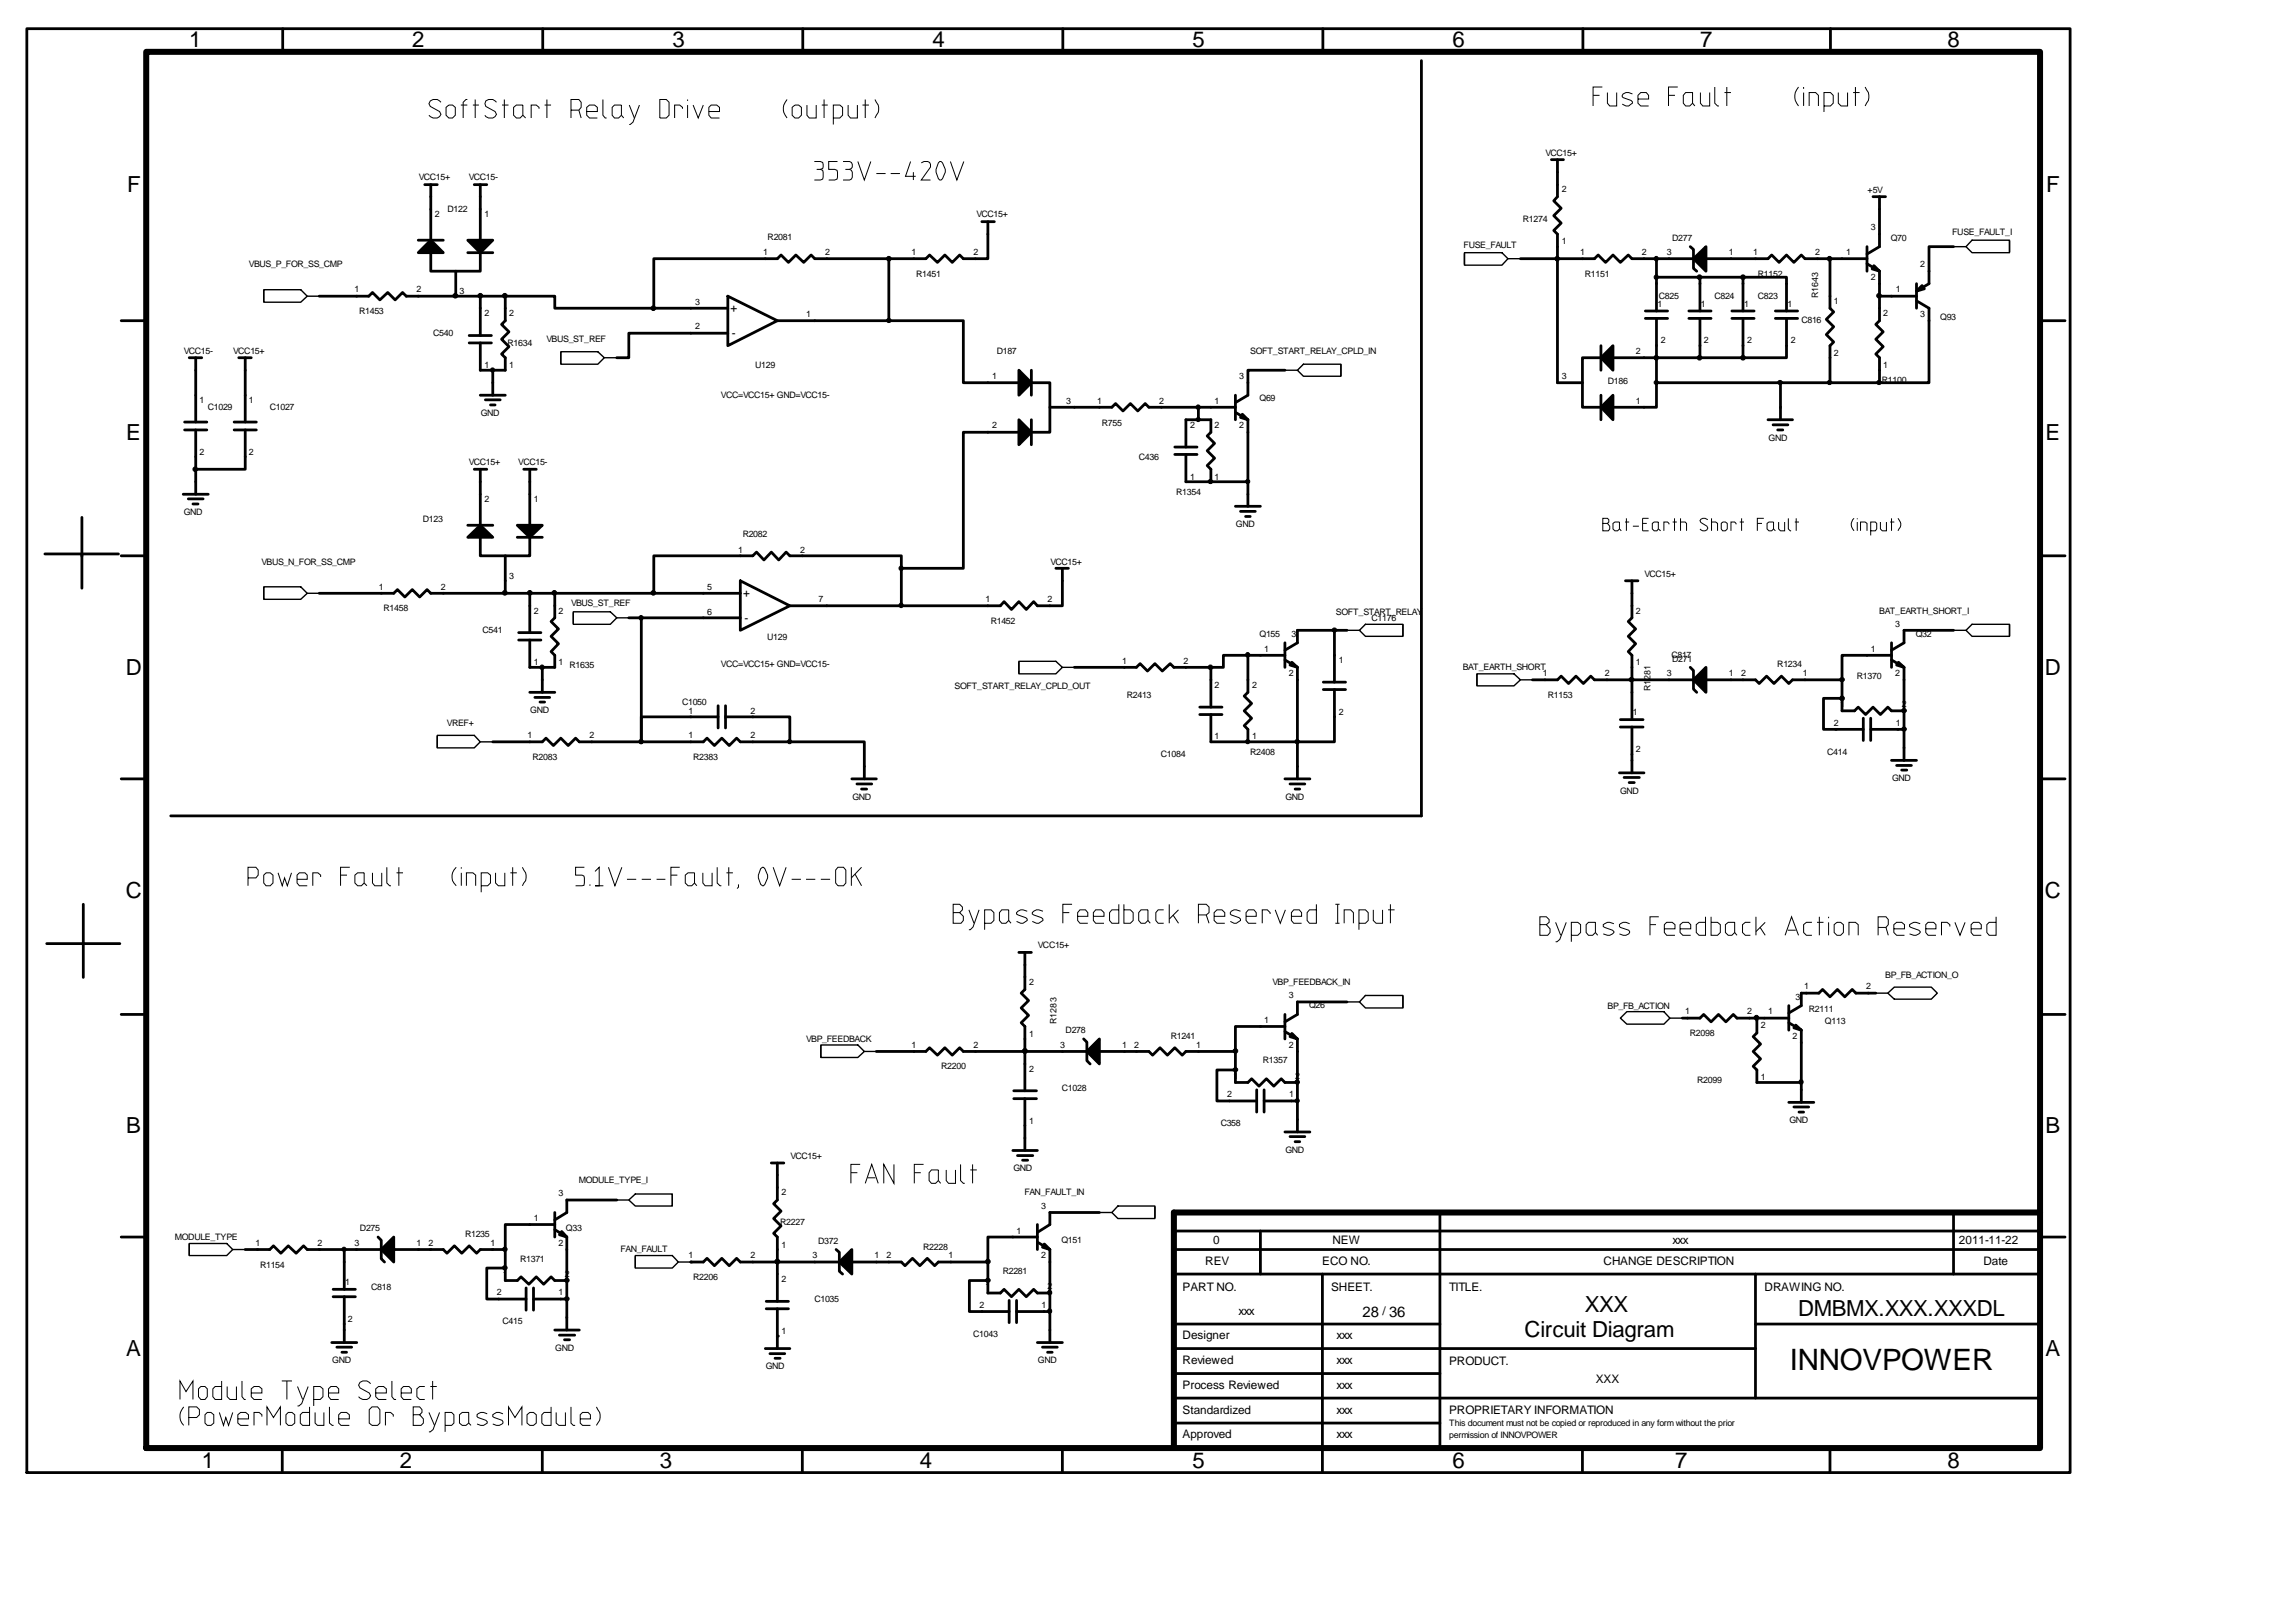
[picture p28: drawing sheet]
<svg xmlns="http://www.w3.org/2000/svg" width="420mm" height="297mm" viewBox="0 0 420 297" stroke-linecap="round" stroke-linejoin="round" font-family="sans-serif">
<defs><g id="words">
<text font-size="5.4" x="327.5" y="250.7">INNOVPOWER</text>
<g font-size="4.1">
<text x="34.6" y="8.5">1</text>
<text x="75.4" y="8.5">2</text>
<text x="123" y="8.5">3</text>
<text x="170.6" y="8.5">4</text>
<text x="218.2" y="8.5">5</text>
<text x="265.8" y="8.5">6</text>
<text x="311.1" y="8.5">7</text>
<text x="356.4" y="8.5">8</text>
<text x="23.3" y="35">F</text>
<text x="374.4" y="35">F</text>
<text x="23.1" y="80.4">E</text>
<text x="374.3" y="80.4">E</text>
<text x="23" y="123.4">D</text>
<text x="374.1" y="123.4">D</text>
<text x="23" y="164.3">C</text>
<text x="374.1" y="164.3">C</text>
<text x="23.1" y="207.3">B</text>
<text x="374.3" y="207.3">B</text>
<text x="279" y="244.7">Circuit Diagram</text>
<text x="290" y="240.1">XXX</text>
<text x="329" y="240.7">DMBMX.XXX.XXXDL</text>
<text x="23.1" y="248.1">A</text>
<text x="374.3" y="248.1">A</text>
<text x="36.9" y="268.5">1</text>
<text x="73.2" y="268.5">2</text>
<text x="120.7" y="268.5">3</text>
<text x="168.3" y="268.5">4</text>
<text x="218.2" y="268.5">5</text>
<text x="265.8" y="268.5">6</text>
<text x="306.5" y="268.5">7</text>
<text x="356.4" y="268.5">8</text>
</g>
<text font-size="2.7" x="249.3" y="240.9">28 36</text>
<g font-size="2.1">
<text x="133.7" y="57.2">+</text>
<text x="133.9" y="61.7">-</text>
<text x="136" y="109.2">+</text>
<text x="136.2" y="113.8">-</text>
<text x="222" y="227.5">0</text>
<text x="243.8" y="227.5">NEW</text>
<text x="306.1" y="227.5">xxx</text>
<text x="358.5" y="227.5">2011-11-22</text>
<text x="220.5" y="231.5">REV</text>
<text x="242" y="231.5">ECO NO.</text>
<text x="293.4" y="231.5">CHANGE DESCRIPTION</text>
<text x="362.9" y="231.5">Date</text>
<text x="216.4" y="236.1">PART NO.</text>
<text x="243.6" y="236.1">SHEET.</text>
<text x="265.2" y="236.1">TITLE.</text>
<text x="322.9" y="236.1">DRAWING NO.</text>
<text x="216.4" y="245">Designer</text>
<text x="226.6" y="240.6">xxx</text>
<text x="244.6" y="245">xxx</text>
<text x="253" y="240.6">/</text>
<text x="216.4" y="249.6">Reviewed</text>
<text x="244.6" y="249.6">xxx</text>
<text x="265.2" y="249.7">PRODUCT.</text>
<text x="216.4" y="254.1">Process Reviewed</text>
<text x="244.6" y="254.1">xxx</text>
<text x="292" y="253.1">XXX</text>
<text x="216.4" y="258.7">Standardized</text>
<text x="216.4" y="263.1">Approved</text>
<text x="244.6" y="263.1">xxx</text>
<text x="244.6" y="258.7">xxx</text>
<text x="265.2" y="258.7">PROPRIETARY INFORMATION</text>
</g>
<g font-size="1.6">
<text x="282.8" y="28.5">VCC15+</text>
<text x="76.6" y="33">VCC15+</text>
<text x="85.8" y="33">VCC15-</text>
<text x="285.8" y="35.2">2</text>
<text x="341.7" y="35.3">+5V</text>
<text x="79.6" y="39.7">2</text>
<text x="81.9" y="38.8">D122</text>
<text x="88.7" y="39.7">1</text>
<text x="178.7" y="39.8">VCC15+</text>
<text x="278.7" y="40.6">R1274</text>
<text x="139.6" y="46.7">1</text>
<text x="140.5" y="43.8">R2081</text>
<text x="151" y="46.7">2</text>
<text x="166.8" y="46.7">1</text>
<text x="178.1" y="46.7">2</text>
<text x="267.8" y="45.4">FUSE_FAULT</text>
<text x="285.8" y="44.7">1</text>
<text x="289.2" y="46.7">1</text>
<text x="300.4" y="46.7">2</text>
<text x="305" y="46.7">3</text>
<text x="306" y="44">D277</text>
<text x="316.3" y="46.7">1</text>
<text x="320.8" y="46.7">1</text>
<text x="332.2" y="46.7">2</text>
<text x="337.8" y="46.7">1</text>
<text x="342.3" y="42.2">3</text>
<text x="346" y="44">Q70</text>
<text x="357.2" y="43.1">FUSE_FAULT_I</text>
<text x="45.6" y="48.9">VBUS_P_FOR_SS_CMP</text>
<text x="64.9" y="53.5">1</text>
<text x="76.2" y="53.5">2</text>
<text x="84.1" y="53.8">3</text>
<text x="167.7" y="50.7">R1451</text>
<text x="290" y="50.7">R1151</text>
<text x="321.7" y="50.7">R1152</text>
<text x="342.3" y="51.2">2</text>
<text x="346.9" y="53.5">1</text>
<text x="351.4" y="48.9">2</text>
<text x="65.7" y="57.5">R1453</text>
<text x="88.7" y="57.8">2</text>
<text x="93.1" y="57.8">2</text>
<text x="127.2" y="55.8">3</text>
<text x="147.5" y="58">1</text>
<text x="303.3" y="56.1">1</text>
<text x="303.5" y="54.7">C825</text>
<text x="311.3" y="56.1">1</text>
<text x="313.7" y="54.7">C824</text>
<text x="319.1" y="56.1">1</text>
<text x="321.7" y="54.7">C823</text>
<text x="327.1" y="56.1">1</text>
<text x="329.6" y="59.2">C816</text>
<text x="332.7" y="54.6" transform="rotate(-90 332.7 54.6)">R1643</text>
<text x="335.6" y="55.6">1</text>
<text x="344.6" y="57.8">2</text>
<text x="351.4" y="58">3</text>
<text x="355" y="58.6">Q93</text>
<text x="33.6" y="64.8">VCC15-</text>
<text x="42.7" y="64.8">VCC15+</text>
<text x="79.3" y="61.5">C540</text>
<text x="92.9" y="63.3">R1634</text>
<text x="100" y="62.6">VBUS_ST_REF</text>
<text x="127.2" y="60.3">2</text>
<text x="182.4" y="64.7">D187</text>
<text x="228.8" y="64.8">SOFT_START_RELAY_CPLD_IN</text>
<text x="299.3" y="64.8">2</text>
<text x="303.9" y="62.8">2</text>
<text x="311.8" y="62.8">2</text>
<text x="319.7" y="62.8">2</text>
<text x="327.7" y="62.8">2</text>
<text x="335.6" y="65.1">2</text>
<text x="88.7" y="67.4">1</text>
<text x="93.1" y="67.4">1</text>
<text x="138.2" y="67.4">U129</text>
<text x="181.5" y="69.3">1</text>
<text x="226.7" y="69.3">3</text>
<text x="285.8" y="69.3">3</text>
<text x="294.2" y="70.3">D186</text>
<text x="344.4" y="70.1">R1100</text>
<text x="344.6" y="67.4">1</text>
<text x="36.5" y="73.7">1</text>
<text x="38" y="75.1">C1029</text>
<text x="45.6" y="73.7">1</text>
<text x="49.4" y="75.1">C1027</text>
<text x="88" y="76">GND</text>
<text x="131.9" y="72.8">VCC=VCC15+ GND=VCC15-</text>
<text x="195.1" y="73.9">3</text>
<text x="200.8" y="73.9">1</text>
<text x="201.6" y="77.9">R755</text>
<text x="212.1" y="73.9">2</text>
<text x="222.3" y="73.9">1</text>
<text x="230.5" y="73.4">Q69</text>
<text x="299.3" y="73.9">1</text>
<text x="36.5" y="83.2">2</text>
<text x="45.6" y="83.2">2</text>
<text x="181.5" y="78.4">2</text>
<text x="217.8" y="78.2">2</text>
<text x="222.3" y="78.2">2</text>
<text x="226.7" y="78.4">2</text>
<text x="323.6" y="80.6">GND</text>
<text x="85.8" y="85.1">VCC15+</text>
<text x="94.8" y="85.1">VCC15-</text>
<text x="208.4" y="84.1">C436</text>
<text x="217.8" y="87.8">1</text>
<text x="222.3" y="87.8">1</text>
<text x="33.6" y="94.2">GND</text>
<text x="77.4" y="95.5">D123</text>
<text x="88.7" y="91.9">2</text>
<text x="97.7" y="91.9">1</text>
<text x="215.2" y="90.5">R1354</text>
<text x="135.1" y="101.1">1</text>
<text x="135.9" y="98.3">R2082</text>
<text x="146.4" y="101.1">2</text>
<text x="226.2" y="96.4">GND</text>
<text x="47.8" y="103.4">VBUS_N_FOR_SS_CMP</text>
<text x="69.3" y="107.9">1</text>
<text x="80.7" y="107.9">2</text>
<text x="93.1" y="105.9">3</text>
<text x="129.4" y="107.9">5</text>
<text x="192.2" y="103.3">VCC15+</text>
<text x="300.9" y="105.5">VCC15+</text>
<text x="70.2" y="111.8">R1458</text>
<text x="97.7" y="112.3">2</text>
<text x="102.2" y="112.3">2</text>
<text x="104.5" y="110.9">VBUS_ST_REF</text>
<text x="129.4" y="112.4">6</text>
<text x="149.8" y="110.1">7</text>
<text x="180.4" y="110.1">1</text>
<text x="191.7" y="110.1">2</text>
<text x="244.4" y="112.4">SOFT_START_RELAY</text>
<text x="251" y="113.6">C1176</text>
<text x="299.3" y="112.3">2</text>
<text x="343.8" y="112.3">BAT_EARTH_SHORT_I</text>
<text x="88.3" y="115.8">C541</text>
<text x="140.4" y="117.2">U129</text>
<text x="181.3" y="114.1">R1452</text>
<text x="230.5" y="116.5">Q155</text>
<text x="231.3" y="119.2">1</text>
<text x="236.3" y="116.5">3</text>
<text x="342.3" y="119.2">1</text>
<text x="346.8" y="114.6">3</text>
<text x="350.5" y="116.5">Q32</text>
<text x="97.7" y="121.7">1</text>
<text x="102.2" y="121.7">1</text>
<text x="104.2" y="122.2">R1635</text>
<text x="131.9" y="122.1">VCC=VCC15+ GND=VCC15-</text>
<text x="174.7" y="126">SOFT_START_RELAY_CPLD_OUT</text>
<text x="205.3" y="121.5">1</text>
<text x="216.6" y="121.5">2</text>
<text x="222.3" y="125.8">2</text>
<text x="229.1" y="125.8">2</text>
<text x="235.8" y="123.7">2</text>
<text x="245" y="121.3">1</text>
<text x="267.6" y="122.6">BAT_EARTH_SHORT</text>
<text x="282.3" y="123.7">1</text>
<text x="293.6" y="123.7">2</text>
<text x="299.3" y="121.7">1</text>
<text x="305" y="123.7">3</text>
<text x="305.8" y="120.4">C817</text>
<text x="306" y="121.1">D271</text>
<text x="316.3" y="123.7">1</text>
<text x="318.6" y="123.7">2</text>
<text x="325.2" y="122.1">R1234</text>
<text x="329.9" y="123.7">1</text>
<text x="339.8" y="124.3">R1370</text>
<text x="346.8" y="123.7">2</text>
<text x="97" y="130.5">GND</text>
<text x="124.8" y="129">C1050</text>
<text x="126" y="130.5">1</text>
<text x="137.3" y="130.5">2</text>
<text x="206.2" y="127.8">R2413</text>
<text x="245" y="130.8">2</text>
<text x="283.2" y="127.8">R1153</text>
<text x="298.8" y="130.9">1</text>
<text x="302" y="126.5" transform="rotate(-90 302 126.5)">R1281</text>
<text x="336.7" y="129.4">1</text>
<text x="348" y="129.4">2</text>
<text x="81.8" y="132.7">VREF+</text>
<text x="96.5" y="135">1</text>
<text x="107.9" y="135">2</text>
<text x="126" y="135">1</text>
<text x="137.3" y="135">2</text>
<text x="222.3" y="135.3">1</text>
<text x="229.1" y="135.3">1</text>
<text x="299.3" y="137.6">2</text>
<text x="335.6" y="132.7">2</text>
<text x="346.9" y="132.7">1</text>
<text x="97.5" y="139">R2083</text>
<text x="126.8" y="139">R2383</text>
<text x="212.4" y="138.5">C1084</text>
<text x="228.8" y="138.1">R2408</text>
<text x="334.4" y="138.1">C414</text>
<text x="346.2" y="142.9">GND</text>
<text x="156" y="146.3">GND</text>
<text x="235.2" y="146.3">GND</text>
<text x="296.4" y="145.2">GND</text>
<text x="189.9" y="173.5">VCC15+</text>
<text x="345" y="178.9">BP_FB_ACTION_O</text>
<text x="188.3" y="180.2">2</text>
<text x="232.8" y="180.2">VBP_FEEDBACK_IN</text>
<text x="235.8" y="182.6">3</text>
<text x="239.5" y="184.5">Q26</text>
<text x="294.1" y="184.7">BP_FB_ACTION</text>
<text x="308.4" y="185.6">1</text>
<text x="319.7" y="185.6">2</text>
<text x="323.5" y="185.6">1</text>
<text x="328.5" y="182.9">3</text>
<text x="330.1" y="181">1</text>
<text x="331" y="185.1">R2111</text>
<text x="341.5" y="181">2</text>
<text x="147.5" y="190.6">VBP_FEEDBACK</text>
<text x="166.8" y="191.7">1</text>
<text x="178.1" y="191.7">2</text>
<text x="188.3" y="189.7">1</text>
<text x="193.3" y="187.4" transform="rotate(-90 193.3 187.4)">R1283</text>
<text x="194" y="191.7">3</text>
<text x="195" y="189.1">D278</text>
<text x="205.3" y="191.7">1</text>
<text x="207.5" y="191.7">2</text>
<text x="214.2" y="190.1">R1241</text>
<text x="218.9" y="191.7">1</text>
<text x="231.3" y="187.2">1</text>
<text x="235.8" y="191.7">2</text>
<text x="309.2" y="189.6">R2098</text>
<text x="322.2" y="188.1">2</text>
<text x="328" y="190.1">2</text>
<text x="333.9" y="187.4">Q113</text>
<text x="172.2" y="195.7">R2200</text>
<text x="188.3" y="196.1">2</text>
<text x="225.7" y="197.4">1</text>
<text x="231.1" y="194.6">R1357</text>
<text x="237" y="197.4">2</text>
<text x="322.2" y="197.6">1</text>
<text x="194.3" y="199.6">C1028</text>
<text x="224.5" y="200.7">2</text>
<text x="235.9" y="200.7">1</text>
<text x="310.6" y="198.1">R2099</text>
<text x="188.3" y="205.6">1</text>
<text x="223.4" y="206">C358</text>
<text x="327.4" y="205.4">GND</text>
<text x="144.6" y="212">VCC15+</text>
<text x="185.4" y="214.3">GND</text>
<text x="235.2" y="210.9">GND</text>
<text x="102.2" y="218.9">3</text>
<text x="105.9" y="216.4">MODULE_TYPE_I</text>
<text x="143" y="218.7">2</text>
<text x="187.5" y="218.7">FAN_FAULT_IN</text>
<text x="190.5" y="221.1">3</text>
<text x="32" y="226.8">MODULE_TYPE</text>
<text x="46.7" y="227.9">1</text>
<text x="58.1" y="227.9">2</text>
<text x="64.9" y="227.9">3</text>
<text x="65.9" y="225.3">D275</text>
<text x="76.2" y="227.9">1</text>
<text x="78.4" y="227.9">2</text>
<text x="85.1" y="226.3">R1235</text>
<text x="89.8" y="227.9">1</text>
<text x="97.7" y="223.4">1</text>
<text x="102.2" y="227.9">2</text>
<text x="103.6" y="225.2">Q33</text>
<text x="142.8" y="224.1">R2227</text>
<text x="149.7" y="227.6">D372</text>
<text x="186" y="225.7">1</text>
<text x="194.2" y="227.5">Q151</text>
<text x="47.6" y="231.9">R1154</text>
<text x="92" y="233.6">1</text>
<text x="95.2" y="230.8">R1371</text>
<text x="103.4" y="233.6">2</text>
<text x="113.5" y="229.1">FAN_FAULT</text>
<text x="126" y="230.2">1</text>
<text x="137.3" y="230.2">2</text>
<text x="143" y="228.3">1</text>
<text x="148.7" y="230.2">3</text>
<text x="160" y="230.2">1</text>
<text x="162.2" y="230.2">2</text>
<text x="168.9" y="228.6">R2228</text>
<text x="173.6" y="230.2">1</text>
<text x="183.5" y="233.1">R2281</text>
<text x="190.5" y="230.2">2</text>
<text x="63.2" y="235.1">1</text>
<text x="67.9" y="236">C818</text>
<text x="90.9" y="237">2</text>
<text x="102.2" y="237">1</text>
<text x="126.8" y="234.2">R2206</text>
<text x="143" y="234.5">2</text>
<text x="149" y="238.2">C1035</text>
<text x="179.2" y="239.3">2</text>
<text x="180.3" y="235.9">1</text>
<text x="190.6" y="239.3">1</text>
<text x="191.7" y="235.9">2</text>
<text x="63.7" y="241.8">2</text>
<text x="92" y="242.2">C415</text>
<text x="143" y="244.1">1</text>
<text x="178.1" y="244.5">C1043</text>
<text x="60.8" y="249.4">GND</text>
<text x="101.6" y="247.1">GND</text>
<text x="140.1" y="250.5">GND</text>
<text x="189.9" y="249.4">GND</text>
<text x="265.2" y="260.9">This document must not be copied or reproduced in any form without the prior</text>
<text x="265.2" y="263.1">permission of INNOVPOWER</text>
</g>
</g></defs>
<g fill="none" stroke="#000" stroke-width=".51">
<path d="M4.9 5.2h373.9v264.2h-373.9zM51.7 5.2v4.1M99.3 5.2v4.1M146.9 5.2v4.1M194.5 5.2v4.1M242.1 5.2v4.1M260.1 11.1v138.2h-228.9M289.6 5.2v4.1M334.9 5.2v4.1M77.7 33.8h2.3M78.8 33.8v10.1M86.8 33.8h2.3"/>
<path d="M87.9 33.8v10.1M283.9 29.2h2.2M285 29.2v6.8l-.7 .7 1.4 1.4-1.4 1.4 1.4 1.3-1.4 1.4 .7 .6v27.2h4.6M342.7 36h2.3M343.9 36v9.1l-2.3 1.4M22.2 58.7h4.6M58.4 54.2h9.1l.7-.7 1.3 1.4 1.5-1.4 1.3 1.4 1.4-1.4 .6 .7h27.2v2.2h31.7M76.5 43.9h4.6M78.8 46.2v3.4h9.1v-3.4M83.4 49.6v4.6M85.6 46.2h4.6M87.9 54.2v7.2"/>
<path d="M92.5 54.2v4.5l-.7 .7 1.3 1.3-1.3 1.4 1.3 1.3-1.3 1.4 .7 .6v2.3h-4.6v-5M133.2 54.2l9 4.5-9 4.5zM142.2 58.7h34.1v11.3h11.2M162.6 47.3v11.4M179.7 40.6h2.2M180.8 40.6v6.7h-4.5l-.7-.6-1.4 1.3-1.3-1.3-1.4 1.3-1.4-1.3-.7 .6h-20.3l-.7-.6-1.3 1.3-1.5-1.3-1.3 1.3-1.4-1.3-.7 .6h-22.6v9.1M278.2 47.3h13.6l.6-.6 1.4 1.3 1.3-1.3 1.4 1.3 1.4-1.3 .7 .6h11.3M301.1 56.9h4M301.1 58.3h4M303.1 58.3v16.2h-9.1M303.1 50.7h23.8v6.2M303.1 47.3v9.6"/>
<path d="M309 56.9h4.1M309 58.3h4.1M309.3 45.1l.6 .5v3.5l.6 .5M311.1 50.7v6.2M311.1 58.3v7.1M312.2 47.3h11.3l.7-.6 1.3 1.3 1.4-1.3 1.4 1.3 1.3-1.3 .7 .6h11.3M316.9 56.9h4.1M316.9 58.3h4.1M318.9 50.7v6.2M318.9 58.3v7.1M324.9 56.9h4M324.9 58.3h4"/>
<path d="M326.9 58.3v7.1h-32.9M334.9 47.3v9.1l.6 .7-1.3 1.3 1.3 1.4-1.3 1.4 1.3 1.4-.6 .6v6.8M341.6 48.3l2.3 1.3v9.1l-.7 .7 1.4 1.3-1.4 1.4 1.4 1.3-1.4 1.4 .7 .6v4.6M341.6 45.1v4.5M343.9 54.2h6.8M350.7 55l2.3 1.4v13.6h-49.9M350.7 51.9v4.5M357.5 45.1h-4.5v6.8l-2.3 1.4M373.3 58.7h4.6M33.8 78.7h4M33.8 77.2h4M34.6 65.4h2.3"/>
<path d="M35.8 65.4v11.8M35.8 78.7v11.7M42.8 78.7h4.1M42.8 77.2h4.1M43.7 65.4h2.3M44.9 78.7v7.2h-9.1M44.9 65.4v11.8M85.9 62.7h4M85.9 61.4h4M87.9 72.3h4.6M88.8 73.2h2.7M89.7 74.1h.9"/>
<path d="M90.2 67.7v4.6M133.2 61h-18.1v4.4h-2.2M187.5 79.1h-11.2v24.9h-11.4M188.7 70h3.4v9.1h-3.4M188.7 67.7v4.6M188.7 76.8v4.6M192.1 74.5h11.4l.6-.7 1.4 1.4 1.3-1.4 1.4 1.4 1.3-1.4 .7 .7h15.9M219.3 74.5v2.3M226.1 75.4l2.2 1.4v15.8M226.1 72.3v4.5M235.1 67.7h-6.8v4.6l-2.2 1.4M292.9 65.4h-3.3v9.1h3.3"/>
<path d="M292.9 63.2v4.5M292.9 72.3v4.5M323.5 76.8h4.5M324.4 77.7h2.8M325.3 78.7h.9M325.8 70v6.8M15 94.7v12.9M33.5 90.4h4.6M34.5 91.3h2.7M35.3 92.2h.9M85.6 96.1h4.6M86.8 85.9h2.3"/>
<path d="M87.9 98.3v3.4h9v-3.4M87.9 85.9v10.2M94.7 98.3h4.5M95.8 85.9h2.3M96.9 85.9v10.2M215 83.1h4M215 81.8h4M217 83.1v5h11.3M217 81.8v-5h4.6v2.3l-.7 .7 1.3 1.3-1.3 1.4 1.3 1.3-1.3 1.4 .7 .7v2.2M226.1 92.6h4.5M227 93.6h2.7M227.9 94.5h.9"/>
<path d="M8.2 101.3h13.5M22.2 101.7h4.6M58.4 108.5h13.7l.6-.6 1.4 1.3 1.3-1.3 1.4 1.3 1.3-1.3 .7 .6h56.7M92.5 101.7v6.8M94.9 117.1h4.1M94.9 115.7h4.1M96.9 108.5v7.2M101.5 108.5v4.5l-.7 .7 1.4 1.4-1.4 1.3 1.4 1.4-1.4 1.4 .7 .7v2.2h-4.6v-5M115.1 113h20.4M117.3 113v22.7v-4.6h14.1M119.6 108.5v-6.8h18.2l.6-.7 1.4 1.4 1.3-1.4 1.4 1.4 1.3-1.4 .7 .7h20.4v9.1M135.5 106.3l9 4.5-9 4.5z"/>
<path d="M193.2 104h2.3M194.4 104v6.8h-4.6l-.7-.7-1.3 1.4-1.4-1.4-1.3 1.4-1.4-1.4-.7 .7h-38.5M228.3 119.9v6.8l-.6 .6 1.3 1.4-1.3 1.3 1.3 1.4-1.3 1.4 .6 .6v2.3M235.1 119.9h-11.2v2.2h-9.1l-.7-.7-1.4 1.4-1.4-1.4-1.3 1.4-1.4-1.4-.7 .7h-11.3M235.1 117.6v4.5M244.2 115.3v9.5M246.5 115.3h-9.1v2.3l-2.3 1.4M297.4 106.3h2.3M298.6 106.3v6.7l-.7 .7 1.4 1.4-1.4 1.3 1.4 1.4-1.4 1.4 .7 .7v11.8M346.1 119.9h-9v4.5h-9.1l-.7 .7-1.3-1.4-1.4 1.4-1.3-1.4-1.4 1.4-.7-.7h-9M346.1 117.6v4.5M357.5 115.3h-9.1v2.3l-2.3 1.4"/>
<path d="M373.3 101.7h4.6M90.2 135.7h9l.7-.7 1.4 1.4 1.3-1.4 1.4 1.4 1.3-1.4 .7 .7h22.7l.7-.7 1.3 1.4 1.4-1.4 1.3 1.4 1.4-1.4 .7 .7h22.7v6.8M96.9 126.7h4.6M97.9 127.6h2.7M98.8 128.4h.9M99.2 122.1v4.6M131.4 129.1v4.1M132.8 131.1h11.7v4.6M132.8 129.1v4.1M219.5 130.7h4.1M219.5 129.4h4.1M221.6 122.1v7.3"/>
<path d="M235.1 120.7l2.3 1.4v20.4M242.1 124.8h4.1M242.1 126.2h4.1M244.2 126.2v9.5h-22.6v-5M280.4 124.4h4.6l.7-.7 1.3 1.4 1.4-1.4 1.3 1.4 1.4-1.4 .7 .7h18.1M296.5 131.7h4.2M296.5 133h4.2M298.6 133v8.4M309.3 122.1l.6 .6v3.4l.6 .6M337.1 124.4v5.6h2.2l.7-.6 1.4 1.3 1.3-1.3 1.4 1.3 1.3-1.3 .7 .6h2.3M337.1 127.8h-3.4v5.6h7.3M341 131.4v4.1"/>
<path d="M342.3 133.4h6.1M342.3 131.4v4.1M346.1 120.7l2.3 1.4v17M346.1 139.1h4.6M22.2 142.5h4.6M155.9 142.5h4.5M156.8 143.4h2.7M157.6 144.4h1M235.1 142.5h4.6M236.1 143.4h2.7M237 144.4h.8M296.3 141.4h4.5"/>
<path d="M297.2 142.2h2.8M298.1 143.2h.9M347 140h2.8M348 140.9h.9M373.3 142.5h4.6M8.6 172.6h13.3M15.2 165.4v13.4M186.4 174.2h2.3M187.5 174.2v6.8l-.6 .7 1.3 1.3-1.3 1.4 1.3 1.4-1.3 1.3 .6 .7v11.8M22.2 185.6h4.6M160.4 192.4h9l.7-.7 1.4 1.3 1.4-1.3 1.3 1.3 1.4-1.3 .7 .7h22.6M185.5 199.6h4.2"/>
<path d="M198.3 190.1l.6 .6v3.4l.6 .5M226.1 192.4v5.6h2.2l.7-.6 1.4 1.3 1.3-1.3 1.4 1.3 1.3-1.3 .7 .6h2.3M226.1 195.7h-3.4v5.7h7.3M230 199.4v4.1M231.3 199.4v4.1M235.1 187.8h-9v4.6h-9.1l-.7 .6-1.3-1.3-1.4 1.3-1.3-1.3-1.4 1.3-.7-.6h-9M235.1 188.7l2.3 1.4v17M235.1 185.6v4.5M246.5 183.3h-9.1v2.3l-2.3 1.3M307.8 186.3h3.3l.6-.7 1.4 1.3 1.4-1.3 1.3 1.3 1.4-1.3 .6 .7h9.5M321.5 186.3v2.7l-.7 .7 1.4 1.3-1.4 1.4 1.4 1.3-1.4 1.4 .7 .6v2.3h8.1M327.3 187.1l2.3 1.4v13.2"/>
<path d="M327.3 184v4.5M343.2 181.7h-3.6l-.7-.7-1.3 1.4-1.4-1.4-1.3 1.4-1.4-1.4-.7 .7h-3.2v2.3l-2.3 1.3M373.3 185.6h4.6M112.9 219.5h-9.2v2.3l-2.2 1.4M141.1 212.8h2.3M142.2 212.8v6.7l-.6 .7 1.3 1.4-1.3 1.3 1.3 1.4-1.3 1.3 .6 .7v11.8M185.3 210.5h4.5M185.5 201h4.2M186.2 211.4h2.8M187.1 212.3h.9M187.5 201v9.5M231.3 201.4h6.1"/>
<path d="M235.1 207.1h4.6M236.1 207.9h2.7M237 208.9h.8M327.3 201.7h4.6M328.3 202.5h2.7M329.2 203.5h.8M22.2 226.3h4.6M44.9 228.6h4.5l.6-.7 1.4 1.4 1.3-1.4 1.5 1.4 1.3-1.4 .7 .7h6.8M61 235.9h4M61 237.2h4M63 237.2v8.4M69.2 226.3l.6 .6v3.4l.6 .6"/>
<path d="M69.8 228.6h-6.8v7.3M92.5 228.6v5.7h2.2l.6-.7 1.5 1.3 1.3-1.3 1.4 1.3 1.3-1.3 .7 .7h2.2M92.5 232h-3.4v5.7h7.2M96.3 235.6v4.1M97.6 237.7h6.1M97.6 235.6v4.1M101.5 224h-9v4.6h-4.6l-.7 .7-1.3-1.4-1.4 1.4-1.4-1.4-1.3 1.4-.7-.7h-9M101.5 225l2.2 1.3v17M101.5 221.8v4.5M126.4 230.9h2.3l.7-.7 1.3 1.4 1.4-1.4 1.3 1.4 1.4-1.4 .7 .7h18.1M140.2 239.4h4.1M140.2 238.1h4.1"/>
<path d="M142.2 239.4v7.3M153 228.6l.6 .5v3.5l.6 .5M180.8 230.9v5.7h2.2l.7-.7 1.4 1.3 1.3-1.3 1.4 1.3 1.3-1.3 .7 .7h2.3M180.8 234.3h-3.4v5.6h7.3M184.7 237.9v4.1M186 239.9h6.1M186 237.9v4.1M189.8 226.3h-9v4.6h-9.1l-.7 .7-1.3-1.4-1.4 1.4-1.3-1.4-1.4 1.4-.7-.7h-9M189.8 227.2l2.3 1.4v17M189.8 224v4.6M201.2 221.8h-9.1v2.2l-2.3 1.5M214.8 228.6h158.5"/>
<path d="M214.8 233.1h158.5M214.8 225.2h158.5M230.6 225.2v7.9M242 233.1v36.3M263.5 221.8v43M321.2 233.1v22.7M357.5 221.8v11.3M373.3 226.3h4.6M60.7 245.6h4.6M61.6 246.5h2.7M62.6 247.4h.8M101.5 243.3h4.5"/>
<path d="M102.4 244.3h2.8M103.3 245.1h.9M140 246.7h4.5M140.9 247.6h2.7M141.8 248.5h.9M189.8 245.6h4.6M190.8 246.5h2.7M191.7 247.4h.8M214.8 246.7h106.4M214.8 255.8h158.5M214.8 242.2h48.7M214.8 251.3h48.7"/>
<path d="M321.2 242.2h52.1M51.6 264.8v4.6M99.2 264.8v4.6M146.8 264.8v4.6M194.4 264.8v4.6M214.8 260.3h48.7M289.6 264.8v4.6M334.9 264.8v4.6"/>
</g>
<g fill="#000" stroke="#000" stroke-width=".18">
<circle cx="83.3" cy="54.1" r=".42"/>
<circle cx="87.9" cy="54.1" r=".42"/>
<circle cx="92.4" cy="54.1" r=".42"/>
<circle cx="119.5" cy="56.4" r=".42"/>
<circle cx="162.6" cy="47.3" r=".42"/>
<circle cx="162.7" cy="58.6" r=".4"/>
<circle cx="284.9" cy="47.3" r=".4"/>
<circle cx="303" cy="50.7" r=".4"/>
<circle cx="303" cy="47.3" r=".4"/>
<circle cx="311" cy="50.7" r=".42"/>
<circle cx="318.9" cy="50.7" r=".42"/>
<circle cx="334.8" cy="47.3" r=".42"/>
<circle cx="343.8" cy="54.1" r=".42"/>
<circle cx="90.1" cy="67.7" r=".38"/>
<circle cx="219.2" cy="74.5" r=".4"/>
<circle cx="219.2" cy="76.8" r=".38"/>
<circle cx="303" cy="65.4" r=".4"/>
<circle cx="303.1" cy="70" r=".38"/>
<circle cx="311" cy="65.4" r=".42"/>
<circle cx="318.9" cy="65.4" r=".42"/>
<circle cx="325.7" cy="70" r=".4"/>
<circle cx="334.8" cy="70" r=".4"/>
<circle cx="343.9" cy="70" r=".4"/>
<circle cx="35.7" cy="85.9" r=".42"/>
<circle cx="221.5" cy="88.1" r=".4"/>
<circle cx="228.3" cy="88.1" r=".38"/>
<circle cx="92.4" cy="108.5" r=".42"/>
<circle cx="96.9" cy="108.5" r=".42"/>
<circle cx="101.4" cy="108.5" r=".42"/>
<circle cx="117.3" cy="113" r=".4"/>
<circle cx="119.5" cy="108.5" r=".42"/>
<circle cx="164.9" cy="104" r=".4"/>
<circle cx="164.9" cy="110.7" r=".4"/>
<circle cx="228.3" cy="119.8" r=".4"/>
<circle cx="244.2" cy="115.3" r=".4"/>
<circle cx="99.2" cy="122.1" r=".4"/>
<circle cx="117.3" cy="135.7" r=".38"/>
<circle cx="144.5" cy="135.7" r=".38"/>
<circle cx="221.5" cy="122.1" r=".42"/>
<circle cx="228.3" cy="135.7" r=".38"/>
<circle cx="237.4" cy="135.7" r=".38"/>
<circle cx="298.6" cy="124.3" r=".4"/>
<circle cx="337.1" cy="127.8" r=".42"/>
<circle cx="337.1" cy="124.3" r=".4"/>
<circle cx="348.4" cy="133.4" r=".4"/>
<circle cx="348.4" cy="130" r=".4"/>
<circle cx="187.5" cy="192.3" r=".42"/>
<circle cx="226.1" cy="192.3" r=".42"/>
<circle cx="226.1" cy="195.7" r=".4"/>
<circle cx="237.3" cy="198" r=".4"/>
<circle cx="321.4" cy="186.2" r=".42"/>
<circle cx="329.5" cy="198" r=".4"/>
<circle cx="237.4" cy="201.4" r=".38"/>
<circle cx="62.9" cy="228.6" r=".38"/>
<circle cx="92.4" cy="228.6" r=".4"/>
<circle cx="92.4" cy="231.9" r=".4"/>
<circle cx="103.7" cy="237.6" r=".4"/>
<circle cx="103.7" cy="234.2" r=".4"/>
<circle cx="142.2" cy="230.8" r=".42"/>
<circle cx="180.8" cy="230.8" r=".42"/>
<circle cx="180.8" cy="234.2" r=".4"/>
<circle cx="192" cy="236.5" r=".4"/>
<circle cx="192" cy="239.9" r=".4"/>
</g>
<g fill="#000">
<circle cx="83.4" cy="54.2" r=".25"/>
<circle cx="221.6" cy="88.1" r=".25"/>
<circle cx="228.3" cy="135.7" r=".25"/>
<circle cx="348.4" cy="130" r=".25"/>
<circle cx="237.4" cy="198" r=".25"/>
<circle cx="103.7" cy="234.3" r=".25"/>
<circle cx="126.4" cy="230.9" r=".25"/>
<circle cx="192.1" cy="236.6" r=".25"/>
<circle cx="142.2" cy="244.4" r=".25"/>
</g>
<g fill="#000" stroke="#000" stroke-width=".51">
<path d="M76.5 46.2l2.3-2.3 2.3 2.3zM85.6 43.9h4.6l-2.3 2.3zM309.9 47.3l2.3-2.2v4.5zM342.9 48.6l1 1-1.3-.4zM350.7 53.3l1-1.1 .4 .6zM186.4 67.7l2.3 2.3-2.3 2.3zM186.4 76.8l2.3 2.3-2.3 2.3zM227.3 75.8l1 1-1.3-.4zM292.9 74.5l2.2-2.2v4.5zM292.9 65.4l2.2-2.2v4.5zM85.6 98.3l2.3-2.2 2.3 2.2zM94.7 96.1h4.5l-2.3 2.2z"/>
<path d="M236.4 121.2l1 .9-1.3-.4zM309.9 124.4l2.3-2.3v4.6zM347.4 121.2l1 .9-1.4-.4zM198.9 192.4l2.3-2.3v4.5zM236.4 189.1l1 1-1.3-.4zM328.6 187.5l1 1-1.3-.5zM69.8 228.6l2.3-2.3v4.6zM102.8 225.3l.9 1-1.3-.4zM153.6 230.9l2.3-2.3v4.5zM191.1 227.6l1 1-1.3-.4z"/>
</g>
<g fill="none" stroke="#000" stroke-width=".25">
<path d="M48.3 53h6.7l1.2 1.2-1.2 1.1h-6.7zM48.3 53.2v1.9M56.2 54.2h2.2M268 46.2h6.8l1.1 1.1-1.1 1.2h-6.8zM268 46.4v1.9M275.9 47.3h2.3M357.5 45.1h2.2M360.8 43.9h6.9v2.3h-6.9l-1.1-1.1zM367.7 44.1v2M102.6 64.3h6.8l1.2 1.1-1.2 1.2h-6.8zM102.6 64.5v2M110.6 65.4h2.3"/>
<path d="M235.1 67.7h2.3M238.5 66.6h6.9v2.2h-6.9l-1.1-1.1zM245.4 66.7v2M48.3 107.4h6.7l1.2 1.1-1.2 1.1h-6.7zM48.3 107.5v2.1M56.2 108.5h2.2M104.9 111.9h6.8l1.2 1.1-1.2 1.2h-6.8zM104.9 112.1v1.9M112.9 113h2.2M246.5 115.3h2.3M249.9 114.2h6.8v2.2h-6.8l-1.1-1.1zM256.7 114.3v2"/>
<path d="M357.5 115.3h2.2M360.8 114.2h6.9v2.2h-6.9l-1.1-1.1zM367.7 114.3v2M80 134.5h6.8l1.1 1.2-1.1 1.1h-6.8zM80 134.7v2M87.9 135.7h2.3M186.4 121h6.8l1.2 1.1-1.2 1.2h-6.8zM186.4 121.2v1.9M194.4 122.1h2.2M270.3 123.3h6.7l1.2 1.1-1.2 1.1h-6.7zM270.3 123.4v2M278.2 124.4h2.2"/>
<path d="M150.2 191.2h6.8l1.2 1.2-1.2 1.1h-6.8zM150.2 191.3v2.1M158.2 192.4h2.2M246.5 183.3h2.3M249.9 182.1h6.8v2.3h-6.8l-1.1-1.1zM256.7 182.3v2M296.5 186.3l1.2-1.2h6.8l1.1 1.2-1.1 1.1h-6.8zM305.6 186.3h2.2M343.2 181.7h2.2M345.4 181.7l1.2-1.1h6.8l1.1 1.1-1.1 1.1h-6.8zM112.9 219.5h2.2M115.1 219.5l1.1-1.1h6.8v2.2h-6.8z"/>
<path d="M123 218.5v2.1M34.6 227.5h6.9l1.1 1.1-1.1 1.1h-6.9zM34.6 227.6v2M42.6 228.6h2.3M116.2 229.7h6.8l1.1 1.2-1.1 1.1h-6.8zM116.2 229.9v2M124.1 230.9h2.3M201.2 221.8h2.3M204.6 220.6h6.7v2.3h-6.7l-1.1-1.1zM211.3 220.8v2"/>
</g>
<path d="M26.8 9.5h346.5v255.4h-346.5zM373.3 221.8h-158.5v43" fill="none" stroke="#000" stroke-width="1.1"/>
<g fill="none" stroke="#000" stroke-width=".18">
<path d="M80.7 18.7a1.32 1.32 0 0 0-2-.2l-.2 .5 .2 .5 1.7 .9 .3 .5-.3 .4a1.37 1.37 0 0 1-1.9-.2M81.6 19.6l.5-.4h.7l.5 .4v1.5l-.5 .5h-.7l-.5-.5zM84.3 19.2h1.2M85.5 18.2h-.2l-.5 .5v2.9M86.5 19.2h1.1M87 18.2v3.4M90.8 18.7a1.32 1.32 0 0 0-1.9-.2l-.2 .5 .2 .5 1.7 .9 .2 .5-.2 .4-.4 .3h-.8l-.5-.3-.2-.2M91.9 19.2h1.1M92.3 18.2v3.4M94 19.6l.5-.4h1.2v1.9l-.5 .5h-.7l-.5-.5zM98.6 19.9v-.3l-.5-.4h-.9v2.4M99.7 19.2h1.1"/>
<path d="M100.1 18.2v3.4M110.3 18.2v2.9l.4 .5h.3M112.4 19.2h1.3v1.9l-.5 .5h-.8l-.4-.5v-1.5zM115.1 19.2l1 2.4M117 19.2l-1.2 3.2-.7 .4M120.7 18.2h1.2l.5 .5v2.4l-.5 .5h-1.2zM124.9 19.9v-.3l-.5-.4h-1v2.4M125.8 18.2v.3M125.8 19.2v2.4M126.8 19.2l1 2.4 .9-2.4M144 18.2a2.42 2.42 0 0 0 0 3.4M144.9 19.6l.6-.4h.6l.5 .4v1.5l-.5 .5h-.6l-.6-.5z"/>
<path d="M147.7 19.2v1.9l.4 .5h1.3v-2.4M150.4 19.2h1.1M150.8 18.2v3.4M155.2 19.2v1.9l.4 .5h1.3v-2.4M157.8 19.2h1.2M158.3 18.2v3.4M160.1 18.2l.3 .5a1.81 1.81 0 0 1 0 2.4l-.3 .5M291.5 17.4h1.2M293.2 15.9h-1.7v3.5M294.1 16.9v2l.5 .5h1.2v-2.5M298.7 17.2a1.25 1.25 0 0 0-1.9 .2v.3l.2 .2 1.4 .5 .3 .2v.3l-.7 .5h-.5l-.7-.3M299.7 18.1h2v-.7l-.5-.5h-1l-.5 .5v1.5l.5 .5h1.5"/>
<path d="M305.3 17.4h1.2M307 15.9h-1.7v3.5M308.4 16.9h1.3v2l-.5 .5h-.8l-.4-.5v-1.5zM309.7 18.9l.4 .5M311.1 16.9v2l.5 .5h1.2v-2.5M313.8 15.9v3l.5 .5h.2M315.6 16.9h1.1M316 15.9v3.5M329.1 15.9a2.54 2.54 0 0 0 0 3.5M330 15.9v.4M330 16.9v2.5M331 19.4v-2.5h1.2l.5 .5v2"/>
<path d="M333.8 19.4h1.1l.5-.5v-1.5l-.5-.5h-1.1v3.6M336.4 16.9v2l.5 .5h1.2v-2.5M339.1 16.9h1.2M339.5 15.9v3.5M341.3 15.9l.2 .5a1.95 1.95 0 0 1 0 2.5l-.2 .5M95.7 21.1l.5 .5M104.5 20.2h1.4l.4-.6v-.9l-.4-.5h-1.4v3.4M105.9 20.2l.4 1.4M107.4 20.4h1.9v-.8l-.5-.4h-.9l-.5 .4v1.5l.5 .5h1.4M113.7 21.1l.4 .5M129.7 20.4h2v-.8l-.6-.4h-1l-.4 .4v1.5l.4 .5h1.6M149 29.5h1.1l.4 .2v1.1l-.4 .2"/>
<path d="M149.4 31h.7l.4 .2 .1 1.2-.1 .4-.4 .1h-1.1M152.5 21.6h1.2l.5-.5v-1.5l-.5-.4h-1.2v3.6M153.2 29.5h-1.6v1.5h1.1l.5 .2v.3v1.3l-.5 .1h-1.1M154.3 29.5h1.1l.4 .2 .2 .4v.5l-.6 .4M154.7 31h.7l.4 .2 .2 .3v.9l-.2 .4-.4 .1h-1.1M157 29.5l1.2 3.4 1.1-3.4M160.4 31.8h1.7M163 31.8h1.7M166.6 29.5l-.9 2.8h1.9M167.1 31.5v1.4M168.6 29.8l.5-.3h.7l.3 .2 .2 .4v.5l-1.7 2.3h1.7M171.7 29.8l.3-.3h.2a2.23 2.23 0 0 1 0 3.4h-.2a2.48 2.48 0 0 1-.3-3.1z"/>
<path d="M173.9 29.5l1.2 3.4 1.3-3.4M293.3 95.8h.8l.3-.3v-.4l-.3-.3h-.8v2.3h1l.3-.3v-.5l-.5-.5M295.1 95.8l.4-.3h.8v1.3l-.3 .3h-.5l-.4-.3zM296.3 96.8l.4 .3M297.3 95.5h.8M297.6 94.8v2.3M298.8 96.3h1.1M300.6 95.8h.7M301.7 94.8h-1.1v2.3h1.1M302.3 95.8l.4-.3h.7v1.3l-.2 .3h-.5l-.4-.3zM303.4 96.8l.5 .3M305.4 95.9l-.3-.4h-.6v1.6"/>
<path d="M306.1 95.5h.7M306.4 94.8v2.3M307.5 95.5h.9l.2 .3v1.3M307.5 94.8v2.3M312.5 95.1a.93 .93 0 0 0-1.4 .1l.1 .4 1.1 .7 .2 .3a.8 .8 0 0 1-.7 .5 .8 .8 0 0 1-.7-.3M313.2 95.5h.7l.4 .3v1.3M313.2 94.8v2.3M315 95.8l.2-.3h.5l.4 .3v1l-.4 .3h-.5l-.2-.3zM317.7 95.9l-.3-.4h-.7v1.6M318.3 95.5h.8M318.7 94.8v2.3M321.6 95.8h.8"/>
<path d="M322.7 94.8h-1.1v2.3M323.3 95.8l.4-.3h.8v1.3l-.3 .3h-.5l-.4-.3zM324.5 96.8l.4 .3M325.5 95.5v1.3l.3 .3h.8v-1.6M327.2 94.8v2l.4 .3h.1M328.4 95.5h.8M328.7 94.8v2.3M339.3 94.8a1.51 1.51 0 0 0 0 2.3M339.9 94.8v.2M339.9 95.5v1.6M340.4 97.1v-1.6h.9l.3 .3v1.3M342.3 97.1h.9l.2-.3v-1l-.2-.3h-.9v2.5"/>
<path d="M344.1 95.5v1.3l.3 .3h.8v-1.6M345.9 95.5h.7M346.1 94.8v2.3M347.3 94.8a1.34 1.34 0 0 1 .2 2l-.2 .3M48.7 159.7h.7l.6 .4v1.4l-.6 .6h-.7l-.4-.6v-1.4zM50.9 159.7l.7 2.4 .5-1.5 .5 1.5 .7-2.4M64 158.7h-1.7v3.4M68.2 159.7v1.8l.4 .6h1.2v-2.4M70.8 158.7v2.8l.5 .6h.2M72.6 159.7h1.1M73 158.7v3.4M83.5 158.7a2.23 2.23 0 0 0 0 3.4"/>
<path d="M84.4 158.7v.2M84.4 159.7v2.4M90.7 159.7v1.8l.5 .6h1.2v-2.4M93.4 159.7h1.2M93.8 158.7v3.4M95.6 158.7l.2 .5a1.81 1.81 0 0 1 0 2.3l-.2 .6M106.9 158.7h-1.6v1.4h1.2l.3 .2 .1 .3-.1 1.4-1.5 .1M108.9 159.4l.7-.7v3.4h-.7h1.5M111.3 158.7l1.2 3.4 1.3-3.4M124.4 158.7h-1.6v3.4M128.6 159.7v1.8l.4 .6h1.3v-2.4M131.2 158.7v2.8l.5 .6h.3"/>
<path d="M132.9 159.7h1.2M133.3 158.7v3.4M139.2 158.9l.5-.2a2.23 2.23 0 0 1 0 3.4h-.2a2.36 2.36 0 0 1-.3-3.2zM141.5 158.7l1.2 3.4 1.1-3.4M153.3 158.7h1l.5 .5v2.3l-.5 .6h-1l-.4-.6v-2.3zM155.8 158.7v3.4M156.5 159.9l1.1 2.2M157.6 158.7l-1.8 1.9M45.4 160.6h1.4l.4-.5v-.9l-.4-.5h-1.4v3.4M54.4 160.9h1.8v-.8l-.4-.4h-1l-.4 .4v1.4l.4 .6h1.4M58.7 160.4v-.3l-.5-.4h-1v2.4M62.3 160.1h1.2"/>
<path d="M64.9 160.1l.5-.4h1.2v1.8l-.5 .6h-.7l-.5-.6zM66.6 161.5l.5 .6M85.3 162.1v-2.4h1.2l.5 .4v2M88.1 162.1h1.1l.5-.6v-1.4l-.5-.4h-1.1v3.5M107.9 161.8v.3M114.7 160.9h1.7M117.4 160.9h1.7M120.1 160.9h1.7M122.8 160.1h1.2M125.4 160.1l.5-.4h1.2v1.8l-.5 .6h-.7l-.5-.6zM127.1 161.5l.4 .6M135.1 161.8v.5l-.2 .3"/>
<path d="M144.9 160.9h1.7M147.5 160.9h1.7M150.2 160.9h1.7M174.4 167h1.2l.5-.5v-.6l-.5-.5h-1.2v3.5h1.5l.4-.5v-.8l-.7-.6M177.3 166.5l.9 2.4M179.2 166.5l-1.1 3.1-.6 .5h-.2M180.2 168.9h1.2l.5-.5v-1.4l-.5-.5h-1.2v3.6M183.3 166.5h1.3v1.9l-.5 .5h-.8l-.4-.5v-1.4zM184.6 168.4l.4 .5M188 166.7l-1.2-.2-.8 .5v.2l.3 .2 1.4 .5 .3 .2v.3l-.8 .5h-.4l-.8-.3M190.8 166.7l-1.1-.2-.8 .5v.2l.2 .2 1.5 .5 .2 .2v.3l-.7 .5h-.4l-.8-.3M194.5 167h1.2"/>
<path d="M196.2 165.4h-1.7v3.5M197.2 167.6h1.9v-.6l-.5-.5h-1l-.4 .5v1.4l.4 .5h1.5M200.1 167.6h1.9v-.6l-.5-.5h-1l-.4 .5v1.4l.4 .5h1.5M204.7 165.4v3.5h-1.2l-.5-.5v-1.4l.5-.5h1.2M205.7 165.4v3.5h1.1l.5-.5v-1.4l-.5-.5h-1.1M208.8 166.5h1.3v1.9l-.6 .5h-.7l-.4-.5v-1.4zM210.1 168.4l.4 .5M212.9 166.5h-1l-.4 .5v1.4l.4 .5h1M214 165.4v3.5M214.6 167.4l1 1.5M215.6 166.5l-1.6 1.6M219.3 167.4h1.4l.5-.4v-1.1l-.5-.5h-1.4v3.5"/>
<path d="M220.7 167.4l.5 1.5M222.2 167.6h1.9v-.6l-.5-.5h-.9l-.5 .5v1.4l.5 .5h1.4M227 166.7l-1.2-.2-.5 .2-.2 .3v.2l.2 .2 1.4 .5 .3 .2v.3l-.8 .5h-.4l-.7-.3M228 167.6h1.9v-.6l-.5-.5h-1l-.4 .5v1.4l.4 .5h1.5M232.4 167.2v-.2l-.5-.5h-.9v2.4M233.3 166.5l1 2.4 .9-2.4M236.3 167.6h1.9v-.6l-.5-.5h-1l-.4 .5v1.4l.4 .5h1.5M240.9 165.4v3.5h-1.3l-.4-.5v-1.4l.4-.5h1.3M244.3 168.9h.8M244.3 165.4h.8M244.8 165.4v3.5M246 168.9v-2.4h1.1l.5 .5v1.9"/>
<path d="M248.7 168.9h1.2l.5-.5v-1.4l-.5-.5h-1.2v3.6M251.3 166.5v1.9l.5 .5h1.2v-2.4M254 166.5h1.2M254.4 165.4v3.5M281.8 169.2h1.2l.5-.5v-.5l-.5-.5h-1.2v3.4h1.4l.4-.5v-.7l-.6-.7M284.6 168.7l1 2.4M286.6 168.7l-1.2 3.2-.5 .4h-.3M287.5 171.1h1.2l.5-.5v-1.4l-.5-.5h-1.2v3.6M290.2 169.2l.5-.5h1.2v1.9l-.5 .5h-.7l-.5-.5zM291.9 170.6l.5 .5M295.3 169a1.49 1.49 0 0 0-1.9 .2v.3l.2 .2 1.5 .5 .2 .2a.99 .99 0 0 1-1.2 .7l-.7-.2M298.2 169a1.34 1.34 0 0 0-1.9 .2v.3l.2 .2 1.5 .5 .2 .4a1.25 1.25 0 0 1-1.9 .3"/>
<path d="M301.9 169.2h1.1M303.5 167.7h-1.6v3.4M304.5 169.9h2v-.7l-.5-.5h-1l-.5 .5v1.4l.5 .5h1.5M307.4 169.9h2v-.7l-.5-.5h-1l-.5 .5v1.4l.5 .5h1.5M312.1 167.7v3.4h-1.2l-.5-.5v-1.4l.5-.5h1.2M313.1 167.7v3.4h1.2l.5-.5v-1.4l-.5-.5h-1.2M315.7 169.2l.5-.5h1.2v1.9l-.5 .5h-.7l-.5-.5zM317.4 170.6l.4 .5M320.3 168.7h-.9l-.5 .5v1.4l.5 .5h.9M321.3 167.7v3.4M322.1 169.7l.9 1.4M323 168.7l-1.7 1.7"/>
<path d="M326.6 171.1l1.2-3.4 1.3 3.4M327.2 170.2h1.4M331.6 168.7h-1.1l-.5 .5v1.4l.5 .5h1.1M332.5 168.7h1.2M332.9 167.7v3.4M334.6 167.7v.3M334.6 168.7v2.4M335.6 169.2l.5-.5h.7l.5 .5v1.4l-.5 .5h-.7l-.5-.5zM338.3 171.1v-2.4h1.2l.5 .5v1.9M343.7 169.7h1.4l.4-.5v-1l-.4-.5h-1.4v3.4M345.1 169.7l.4 1.4M346.5 169.9h2v-.7l-.5-.5h-1l-.5 .5v1.4l.5 .5h1.5"/>
<path d="M351.4 169a1.49 1.49 0 0 0-2 .2v.3l.3 .2 1.4 .5 .3 .2a.99 .99 0 0 1-1.2 .7l-.8-.2M352.4 169.9h1.8v-.7l-.4-.5h-1l-.4 .5v1.4l.4 .5h1.4M356.8 169.5v-.3l-.5-.5h-1v2.4M357.7 168.7l.9 2.4 1-2.4M360.7 169.9h1.8v-.7l-.4-.5h-1l-.4 .5v1.4l.4 .5h1.4M365.3 167.7v3.4h-1.3l-.4-.5v-1.4l.4-.5h1.3M155.7 214.5h1.2M157.4 213h-1.7v3.5M158.3 216.5l1.2-3.5 1.2 3.5M158.7 215.5h1.5M163.6 213v3.5l-1.9-3.5v3.5M167.3 214.5h1.2"/>
<path d="M169 213h-1.7v3.5M170.4 214h1.3v2l-.5 .5h-.8l-.4-.5v-1.5zM171.7 216l.4 .5M173.1 214v2l.5 .5h1.2v-2.5M175.8 213v3l.5 .5h.2M177.5 214h1.2M178 213v3.5M32.9 256v-3.4l1.1 2 1.3-2v3.4M33.6 257.4a2.42 2.42 0 0 0 0 3.4M34.5 259.3h1.5l.5-.5v-.9l-.5-.5h-1.5v3.4M36.3 254.1l.4-.4h.8l.4 .4v1.4l-.4 .5h-.8l-.4-.5zM37.5 258.8l.4-.4h.7l.5 .4v1.5l-.5 .5h-.7l-.4-.5z"/>
<path d="M40.1 258.4l.8 2.4 .4-1.5 .5 1.5 .8-2.4M40.6 252.6v3.4h-1.2l-.5-.5v-1.4l.5-.4h1.2M41.6 253.7v1.8l.5 .5h1.2v-2.3M43.5 259.6h2v-.8l-.5-.4h-1l-.5 .4v1.5l.5 .5h1.5M44.3 252.6v2.9l.4 .5h.3M46 254.8h1.9v-.7l-.5-.4h-.9l-.5 .4v1.4l.5 .5h1.4M47.9 259.2v-.4l-.5-.4h-.9v2.4M51.6 252.6h1.8M52.3 258.8l.4-.4h.7l.5 .4v1.5l-.5 .5h-.7l-.4-.5zM52.5 252.6v3.4M54.4 253.7l1 2.3M56.4 253.7l-1.2 3.1-.5 .4h-.3"/>
<path d="M56.6 257.4v3.4h-1.2l-.5-.5v-1.5l.5-.4h1.2M57.4 256h1.2l.5-.5v-1.4l-.5-.4h-1.2v3.5M57.7 258.4v1.9l.4 .5h1.2v-2.4M60.1 254.8h1.9v-.7l-.4-.4h-1.1l-.4 .4v1.4l.4 .5h1.5M60.3 257.4v2.9l.5 .5h.2M62 259.6h1.9v-.8l-.5-.4h-1l-.4 .4v1.5l.4 .5h1.5M67.6 257.9l.5-.5h1l.4 .5v2.4l-.4 .5h-1l-.5-.5zM67.8 253.2a1.32 1.32 0 0 0-1.9-.3l-.3 .5 .3 .5 1.7 .9 .2 .6-.2 .4a1.37 1.37 0 0 1-2-.3M68.7 254.8h2v-.7l-.5-.4h-.9l-.6 .4v1.4l.6 .5h1.4M71.7 252.6v2.9l.4 .5h.4M72 259.2v-.4l-.5-.4h-1v2.4M73.4 254.8h1.9v-.7l-.5-.4h-1l-.4 .4v1.4l.4 .5h1.5"/>
<path d="M75.6 258.8h1.2l.4-.4v-.5l-.4-.5h-1.2v3.4h1.4l.5-.5v-.7l-.7-.8M77.7 253.7h-.9l-.5 .4v1.4l.5 .5h.9M78.5 258.4l1 2.4M78.7 253.7h1.2M79.2 252.6v3.4M80.4 258.4l-1.2 3.1-.5 .5h-.2M84.1 258.8l.5-.4h1.2v1.9l-.5 .5h-.7l-.5-.5zM89.2 258.7a1.34 1.34 0 0 0-1.9 .1v.4l.2 .1 1.4 .5 .3 .3v.2a1.34 1.34 0 0 1-1.9 .2M92 258.7a1.34 1.34 0 0 0-1.8 .1v.4l.2 .1 1.5 .5 .1 .5a1.34 1.34 0 0 1-1.8 .2M96.4 258.8l.5-.4h.7l.5 .4v1.5l-.5 .5h-.7l-.5-.5zM100.8 257.4v3.4h-1.2l-.5-.5v-1.5l.5-.4h1.2M101.8 258.4v1.9l.5 .5h1.2v-2.4"/>
<path d="M104.5 257.4v2.9l.4 .5h.3M106.2 259.6h1.8v-.8l-.4-.4h-1l-.4 .4v1.5l.4 .5h1.4M109.1 257.4l.3 .5a2.18 2.18 0 0 1-.3 2.9M48.9 260.8v-3.4l1.1 1.9 1.3-1.9v3.4M81.4 260.8h1.2l.5-.5v-1.5l-.5-.4h-1.2v3.6M85.8 260.3l.4 .5M93 260.8v-3.4l1.2 1.9 1.3-1.9v3.4"/>
</g>
<use href="#words"/>
</svg>
